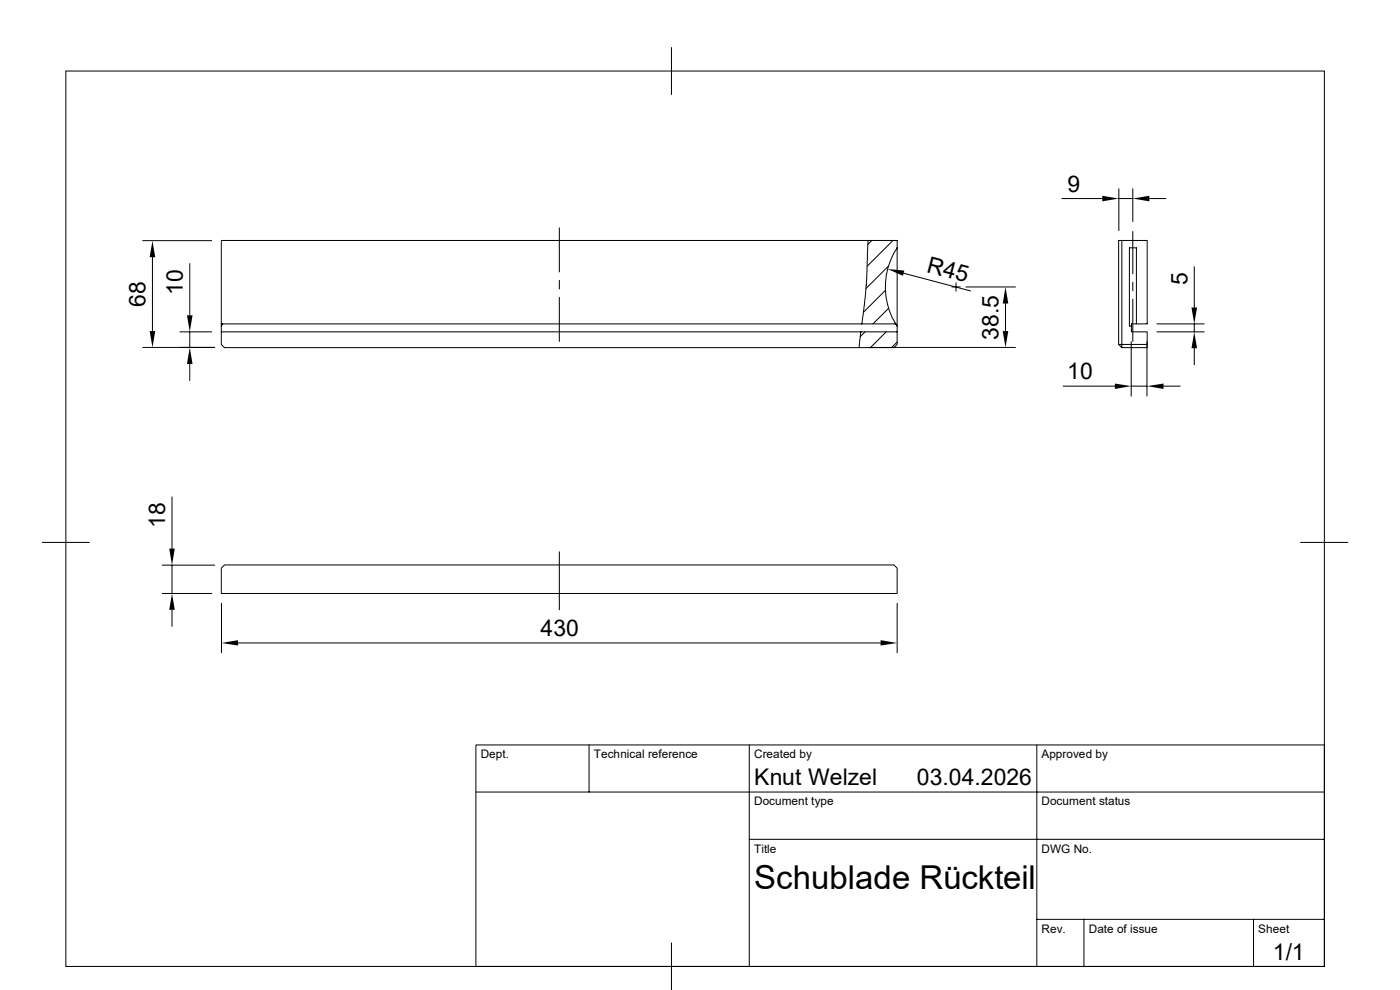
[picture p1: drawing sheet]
<svg xmlns="http://www.w3.org/2000/svg" width="297mm" height="210mm" viewBox="0 0 297 210" stroke-linecap="round" stroke-linejoin="round" font-family="sans-serif">
<defs><g id="words">
<text font-size="7" x="160" y="188.6">Schublade Rückteil</text>
<g font-size="4.9">
<text x="226.4" y="40.7">9</text>
<text x="196.4" y="57.7" transform="rotate(15 196.4 57.7)">R45</text>
<text x="30.9" y="65.1" transform="rotate(-90 30.9 65.1)">68</text>
<text x="38.8" y="62.5" transform="rotate(-90 38.8 62.5)">10</text>
<text x="251.9" y="60.5" transform="rotate(-90 251.9 60.5)">5</text>
<text x="211.8" y="72.1" transform="rotate(-90 211.8 72.1)">38.5</text>
<text x="226.4" y="80.5">10</text>
<text x="35.1" y="112" transform="rotate(-90 35.1 112)">18</text>
<text x="114.7" y="134.9">430</text>
<text x="160" y="166.5">Knut Welzel</text>
<text x="194.5" y="166.5">03.04.2026</text>
<text x="270" y="203.7">1/1</text>
</g>
<g font-size="2.5">
<text x="102" y="160.8">Dept.</text>
<text x="126" y="160.8">Technical reference</text>
<text x="160" y="160.8">Created by</text>
<text x="220.9" y="160.8">Approved by</text>
<text x="160" y="170.9">Document type</text>
<text x="220.9" y="170.9">Document status</text>
<text x="160" y="180.8">Title</text>
<text x="220.9" y="180.8">DWG No.</text>
<text x="220.9" y="197.8">Rev.</text>
<text x="231" y="197.8">Date of issue</text>
<text x="266.9" y="197.8">Sheet</text>
</g>
</g></defs>
<g fill="none" stroke="#000" stroke-width=".21">
<path d="M14 15.1h267v189.9h-267zM142.5 10.1v10M30.3 51.1h14.6M32.3 54.6v15.6M40.3 55.9v11M118.7 48.3v9.4M118.7 59.5v1.8M184.2 51l-.4 9.2-1 8.5M184.2 51h-137.3v17.7M184.2 51h6.1v1.6M184.9 51.1l-.8 .8M188.5 56.4l-4.8 4.8"/>
<path d="M189.4 51.1l-5.4 5.4M190.3 52.6a15.1 15.1 0 0 0-.3 16.1M190.3 52.6v17.8M191.7 58l14.2 3.7M202.8 60v1.8M225.3 42.1h8.5M237.4 40v8.9M237.4 42.1h2.9M238 51v22.1h5.4M239.6 52.6h1.5v16.1h-1.1v.5h-.4zM240.3 40v7M240.3 49.1v9"/>
<path d="M240.3 59.9v1.8M243.8 42.1h3.6M253.4 56.6v8.6M30.3 73.7h15.3M38.2 70.4h6.7M40.3 70.4v3.3M40.3 77.2v3.5M46.9 68.7v.5l.3-.5M46.9 68.7h143.1M46.9 69.2v1.2M118.7 63.1v9.3M182.6 70.4l-.3 3.3"/>
<path d="M182.6 70.4h7.7v2.7l-.6 .6h-7.4M182.6 70.4h-135.7v2.7l.7 .6h134.7M183.5 70.4l-1 1M184.4 73.7h31M187.8 61.6l-4.6 4.7M188 70.4l-3.3 3.3M188.5 65.4l-3.3 3.3M189.9 68.5l-.2 .2M190 68.7l.3 .5M190.3 72.6l-1.1 1.1M201.9 60.9h1.8M204.9 60.9h10.5"/>
<path d="M213.3 64.4v5.8M237.3 73.1h.7v.6zM240 72.5v11.5M240 69.2v1.2h3.4v3.3h-5.4M240.3 63.5v8.9M241.1 68.7h2.3v-17.7h-6.1v22.1M243.3 72.5v11.5M245.4 68.7h10.1M245.4 70.4h10.1M253.4 68.7v1.7M253.4 73.9v3.5M225.6 81.9h10.9"/>
<path d="M240 81.9h3.3M246.8 81.9h3.6M9 115.1h10M34.4 119.9h11.2M36.5 105.4v11M36.5 119.9v6M118.7 117.1v12.3M275.9 115.1h10.1M34.4 125.9h10.5M36.5 129.4v3.5M46.9 120.5l.7-.7h142.1l.6 .7v5.4h-143.4zM47 128v10.5"/>
<path d="M50.5 136.4h136.3M190.3 128v10.5M125 158v10M159 158v47M220 158v47M101 168h180M159 178.1h122M220 195h61M230 195v10M265.9 195v10M142.5 200v10M281 205v-47h-180v47"/>
</g>
<g fill="#000">
<path d="M32.3 51.1l.6 3.5h-1.2zM188.3 57.1l3.6 .3-.3 1.1zM233.8 41.5l3.6 .6-3.6 .6zM240.3 42.1l3.5-.6v1.2zM31.7 70.2h1.2l-.6 3.5zM40.3 73.7l.6 3.5h-1.2zM39.7 66.9h1.2l-.6 3.5zM213.3 60.9l.6 3.5h-1.2zM212.7 70.2h1.2l-.6 3.5zM253.4 70.4l.6 3.5h-1.2zM252.8 65.2h1.2l-.6 3.5zM236.5 81.4l3.5 .5-3.5 .6z"/>
<path d="M243.3 81.9l3.5-.5v1.1zM35.9 116.4h1.2l-.6 3.5zM36.5 125.9l.6 3.5h-1.2zM47 136.4l3.5-.6v1.1zM186.8 135.8l3.5 .6-3.5 .5z"/>
</g>
<use href="#words"/>
</svg>
